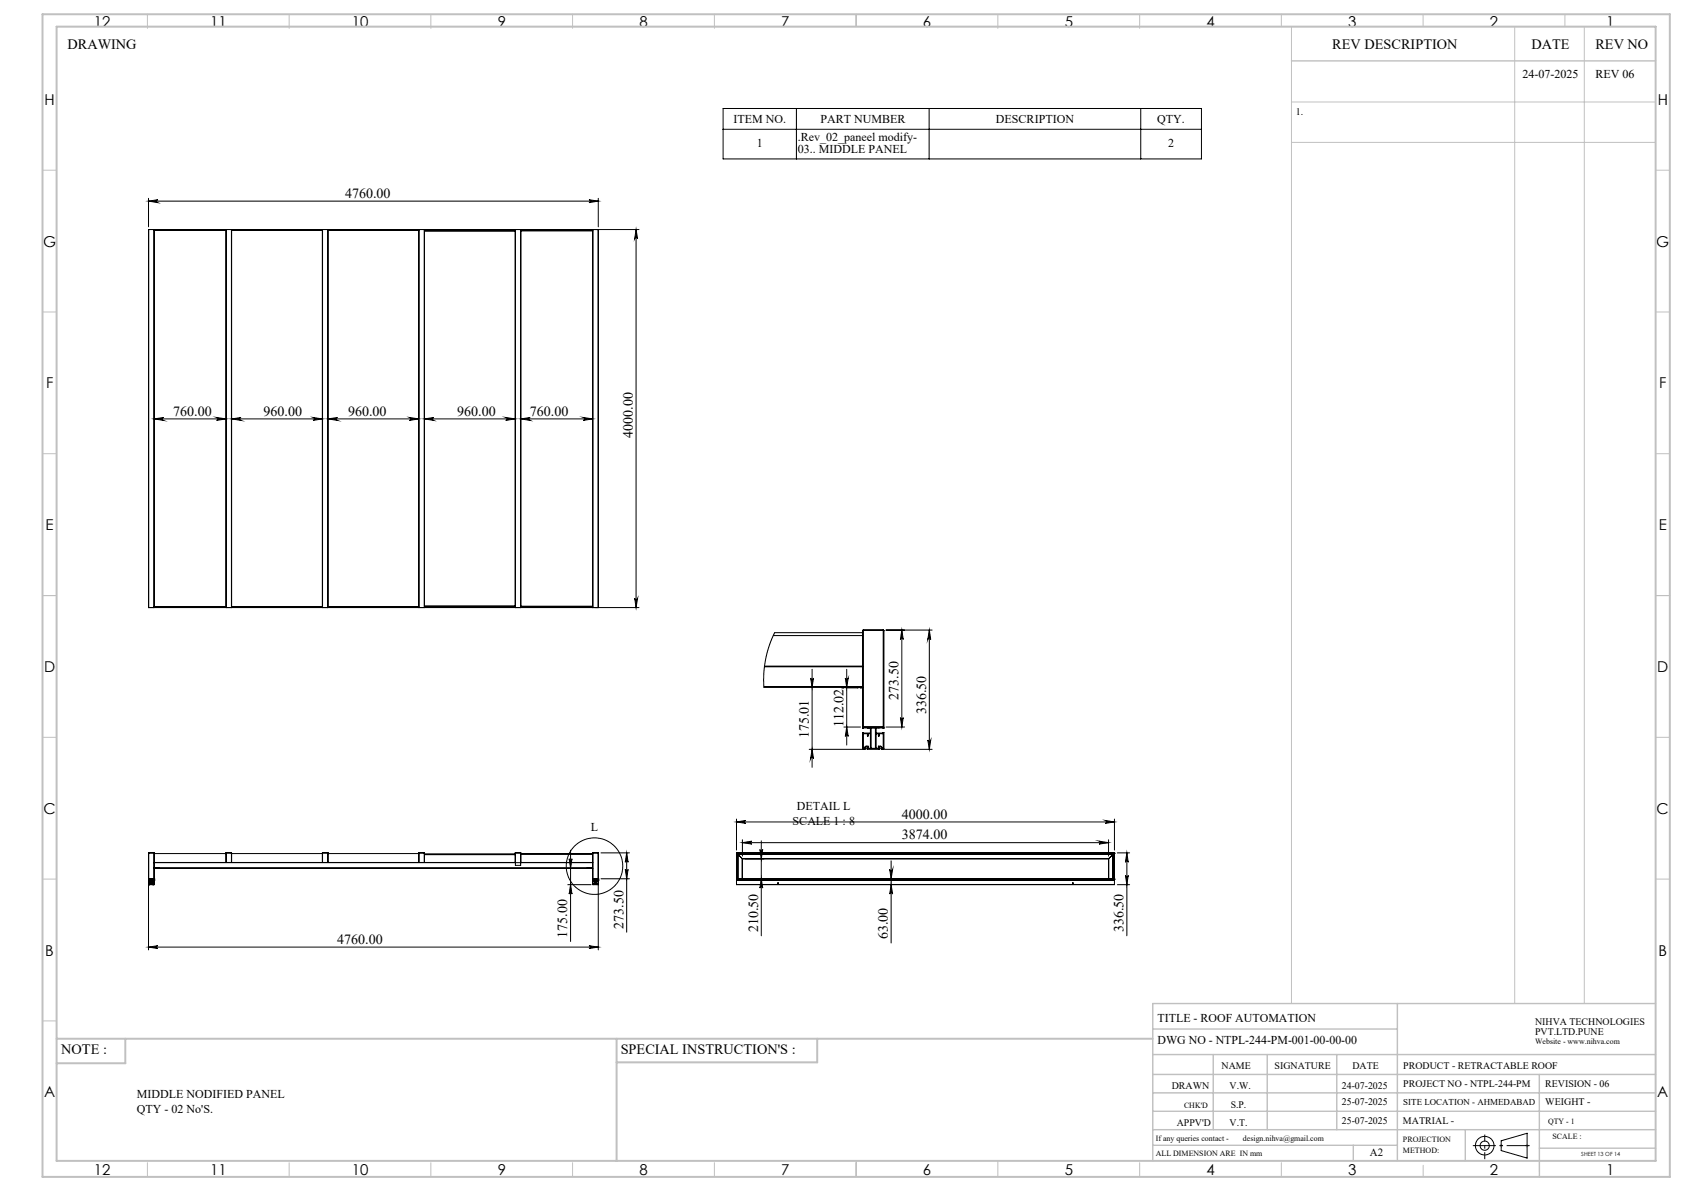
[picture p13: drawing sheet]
<svg xmlns="http://www.w3.org/2000/svg" width="594mm" height="420mm" viewBox="0 0 594 420" stroke-linecap="round" stroke-linejoin="round" font-family="sans-serif">
<defs><g id="words">
<g font-size="5.3">
<text x="33.1" y="9.5">12</text>
<text x="74.1" y="9.5">11</text>
<text x="124.1" y="9.5">10</text>
<text x="175.6" y="9.5">9</text>
<text x="225.6" y="9.5">8</text>
<text x="275.6" y="9.5">7</text>
<text x="325.6" y="9.5">6</text>
<text x="375.6" y="9.5">5</text>
<text x="425.6" y="9.5">4</text>
<text x="475.6" y="9.5">3</text>
<text x="525.6" y="9.5">2</text>
<text x="566.6" y="9.5">1</text>
<text x="15.7" y="37">H</text>
<text x="584.7" y="37">H</text>
<text x="15.2" y="87">G</text>
<text x="584.2" y="87">G</text>
<text x="16.2" y="137">F</text>
<text x="585.2" y="137">F</text>
<text x="16.1" y="187">E</text>
<text x="585.1" y="187">E</text>
<text x="15.5" y="237">D</text>
<text x="584.5" y="237">D</text>
<text x="15.4" y="287">C</text>
<text x="584.4" y="287">C</text>
<text x="16" y="337.1">B</text>
<text x="585" y="337.1">B</text>
<text x="15.5" y="387">A</text>
<text x="584.5" y="387">A</text>
<text x="33.1" y="414.5">12</text>
<text x="74.1" y="414.5">11</text>
<text x="124.1" y="414.5">10</text>
<text x="175.6" y="414.5">9</text>
<text x="225.6" y="414.5">8</text>
<text x="275.6" y="414.5">7</text>
<text x="325.6" y="414.5">6</text>
<text x="375.6" y="414.5">5</text>
<text x="425.6" y="414.5">4</text>
<text x="475.6" y="414.5">3</text>
<text x="525.6" y="414.5">2</text>
<text x="566.6" y="414.5">1</text>
</g>
<g font-size="5">
<text x="23.8" y="17.2">DRAWING</text>
<text x="470" y="17.4">REV DESCRIPTION</text>
<text x="540.2" y="17.4">DATE</text>
<text x="562.8" y="17.4">REV NO</text>
<text x="21.6" y="371.8">NOTE :</text>
<text x="218.9" y="371.8">SPECIAL INSTRUCTION'S :</text>
</g>
<g font-size="4.9">
<text x="121.7" y="69.7">4760.00</text>
<text x="61.1" y="146.5">760.00</text>
<text x="93" y="146.5">960.00</text>
<text x="122.8" y="146.5">960.00</text>
<text x="161.3" y="146.5">960.00</text>
<text x="186.9" y="146.5">760.00</text>
<text x="223.2" y="154.3" transform="rotate(-90 223.2 154.3)">4000.00</text>
<text x="316.9" y="246.8" transform="rotate(-90 316.9 246.8)">273.50</text>
<text x="326.6" y="251.9" transform="rotate(-90 326.6 251.9)">336.50</text>
<text x="297.5" y="256.4" transform="rotate(-90 297.5 256.4)">112.02</text>
<text x="285.3" y="260.3" transform="rotate(-90 285.3 260.3)">175.01</text>
<text x="318.2" y="288.7">4000.00</text>
<text x="318.2" y="296">3874.00</text>
<text x="219.9" y="327.5" transform="rotate(-90 219.9 327.5)">273.50</text>
<text x="267.4" y="328.8" transform="rotate(-90 267.4 328.8)">210.50</text>
<text x="396.3" y="328.8" transform="rotate(-90 396.3 328.8)">336.50</text>
<text x="119" y="332.8">4760.00</text>
<text x="200.1" y="330.8" transform="rotate(-90 200.1 330.8)">175.00</text>
<text x="313.2" y="331.3" transform="rotate(-90 313.2 331.3)">63.00</text>
</g>
<g font-size="4.2">
<text x="537.1" y="27.6">24-07-2025</text>
<text x="562.8" y="27.6">REV 06</text>
<text x="258.7" y="43.4">ITEM NO.</text>
<text x="289.4" y="43.4">PART NUMBER</text>
<text x="351.3" y="43.4">DESCRIPTION</text>
<text x="408.2" y="43.4">QTY.</text>
<text x="266.9" y="51.9">1</text>
<text x="281.4" y="49.8">.Rev_02_paneel modify-</text>
<text x="412" y="51.9">2</text>
<text x="281.4" y="54">03.. MIDDLE PANEL</text>
<text x="281.1" y="285.7">DETAIL L</text>
<text x="208.4" y="293.1">L</text>
<text x="279.6" y="290.9">SCALE 1 : 8</text>
<text x="408.3" y="360.3">TITLE - ROOF AUTOMATION</text>
<text x="408.3" y="368.2">DWG NO - NTPL-244-PM-001-00-00-00</text>
<text x="48.3" y="387.2">MIDDLE NODIFIED PANEL</text>
<text x="48.3" y="392.5">QTY - 02 No'S.</text>
</g>
<text font-size="3.9" x="483.2" y="407.7">A2</text>
<g font-size="3.5">
<text x="457" y="40.6">1.</text>
<text x="541.5" y="361.3">NIHVA TECHNOLOGIES</text>
<text x="541.5" y="364.9">PVT.LTD.PUNE</text>
<text x="430.9" y="377">NAME</text>
<text x="449.6" y="377">SIGNATURE</text>
<text x="477" y="377">DATE</text>
<text x="495" y="377">PRODUCT - RETRACTABLE ROOF</text>
<text x="495" y="383.3">PROJECT NO - NTPL-244-PM</text>
<text x="545.1" y="383.3">REVISION - 06</text>
<text x="413.3" y="384.1">DRAWN</text>
<text x="433.7" y="384.1">V.W.</text>
<text x="473.3" y="384.1">24-07-2025</text>
<text x="473.3" y="389.8">25-07-2025</text>
<text x="545.1" y="389.8">WEIGHT -</text>
<text x="434.2" y="390.6">S.P.</text>
<text x="415.1" y="396.9">APPV'D</text>
<text x="433.7" y="396.9">V.T.</text>
<text x="473.3" y="396.5">25-07-2025</text>
<text x="494.8" y="396.5">MATRIAL -</text>
</g>
<text font-size="3.2" x="495" y="389.6">SITE LOCATION - AHMEDABAD</text>
<g font-size="2.8">
<text x="541.5" y="368.3">Website - www.nihva.com</text>
<text x="417.6" y="390.6">CHK'D</text>
<text x="546.1" y="396.5">QTY - 1</text>
<text x="547.6" y="401.7">SCALE :</text>
<text x="407.7" y="402.2">If any queries contact -</text>
<text x="407.7" y="407.7">ALL DIMENSION ARE IN mm</text>
<text x="438.4" y="402.2">design.nihva@gmail.com</text>
<text x="494.8" y="402.7">PROJECTION</text>
<text x="494.8" y="406.5">METHOD:</text>
</g>
<text font-size="2" x="557.8" y="407.8">SHEET 13 OF 14</text>
</g></defs>
<g fill="none" stroke="#000" stroke-width=".35">
<path d="M255.1 38.3h168.7v17.7h-168.7zM280.9 38.3v17.7M327.7 38.3v17.7M402.4 38.3v17.7M255.1 45.6h168.7M52.4 69.9v10.1M52.4 70.9h158.6M52.4 70.9l3.3-.5a.51 .51 0 0 0-.5 .5 .51 .51 0 0 0 .5 .6zM207.8 70.4l3.2 .5-3.2 .6a.51 .51 0 0 0 .4-.6 .51 .51 0 0 0-.4-.5zM211 69.9v10.1M52.5 80.9v133.4M52.5 80.9h172.9"/>
<path d="M54.3 80.9l.1 .1M54.3 80.9v133.4M54.4 80.9v.1M54.4 81.2h25.3M54.4 81.1h25.3M54.4 81h25.3M79.7 81v133.2M79.8 80.9l-.1 .1M79.8 80.9v133.4M81.7 81v133.2M81.7 81.2h32M81.7 81.1h32"/>
<path d="M81.7 81h32M113.7 81v133.2M113.8 80.9l-.1 .1M113.8 80.9v133.4M115.7 81v133.2M115.7 81.2h32M115.7 81.1h32M115.7 81h32M147.7 81v133.2M147.8 80.9l-.1 .1M147.8 80.9v133.4M149.6 80.9l.1 .1"/>
<path d="M149.6 80.9v133.4M149.7 81l32.1-.1v133.4l-32.1-.1M149.7 81v133.2M149.7 81.3h32M149.7 81.1h32M149.7 81.5h32M183.7 80.9v.1M183.7 80.9v133.4M183.7 81.2h25.4M183.7 81.1h25.4M183.7 81.4h25.4M183.7 81h25.4"/>
<path d="M209.1 81v133.2M209.1 80.9v.1M209.1 80.9v133.4M211 80.9h.1M211 80.9v133.4M224.4 80.9l.5 3.3a.51 .51 0 0 0-.5-.4 .51 .51 0 0 0-.5 .4zM224.4 80.9v133.4M54.4 147.7h25.3M54.4 147.7l3.3-.5a.51 .51 0 0 0-.5 .5 .51 .51 0 0 0 .5 .6zM76.4 147.2l3.3 .5-3.3 .6a.51 .51 0 0 0 .5-.6 .51 .51 0 0 0-.5-.5zM81.7 147.7h32M81.7 147.7l3.3-.5a.51 .51 0 0 0-.5 .5 .51 .51 0 0 0 .5 .6z"/>
<path d="M110.4 147.2l3.3 .5-3.3 .6a.51 .51 0 0 0 .5-.6 .51 .51 0 0 0-.5-.5zM115.7 147.7l3.3-.5a.51 .51 0 0 0-.5 .5 .51 .51 0 0 0 .5 .6zM115.7 147.7h32M144.4 147.2l3.3 .5-3.3 .6a.51 .51 0 0 0 .5-.6 .51 .51 0 0 0-.5-.5zM149.7 147.7h32M149.7 147.7l3.3-.5a.51 .51 0 0 0-.5 .5 .51 .51 0 0 0 .5 .6zM178.4 147.2l3.3 .5-3.3 .6a.51 .51 0 0 0 .5-.6 .51 .51 0 0 0-.5-.5zM183.7 147.7h25.4M183.7 147.7l3.3-.5a.51 .51 0 0 0-.5 .5 .51 .51 0 0 0 .5 .6zM205.7 147.2l3.4 .5-3.4 .6a.51 .51 0 0 0 .5-.6 .51 .51 0 0 0-.5-.5zM52.4 214.2l.1 .1M52.5 214.3h172.9"/>
<path d="M54.3 214.3h.1M54.4 214.2l-.1 .1M54.4 214h25.3M54.4 214.2h25.3M54.4 214.1h25.3M79.7 214.2l.1 .1M81.7 214h32M81.7 214.2h32M81.7 214.1h32M113.7 214.2l.1 .1M115.7 214h32M115.7 214.2h32"/>
<path d="M115.7 214.1h32M147.7 214.2l.1 .1M149.7 214.2l-.1 .1M149.7 213.9h32M149.7 213.7h32M149.7 214.1h32M183.7 214.2v.1M183.7 214h25.4M183.7 214.2h25.4M183.7 213.8h25.4M183.7 214.1h25.4M209.1 214.2v.1"/>
<path d="M211 214.3h.1M223.9 211a.51 .51 0 0 0 .5 .4 .51 .51 0 0 0 .5-.4l-.5 3.3zM269.6 235.1h34.7M269.7 234.9h34.6M272.8 224.1h31.5M285.9 239.1a.51 .51 0 0 0 .5 .5 .51 .51 0 0 0 .5-.5l-.4 3.3zM286.5 236v34.6M298.2 239.1a.51 .51 0 0 0 .5 .5 .51 .51 0 0 0 .5-.5l-.5 3.3zM298.7 236v26.7M304.3 223.1h-31.1l-1.6 3.8-1.2 3.9-.7 4-.4 4.5 .2 3.1h34.8M304.3 234.9v.2M304.3 235.1v7"/>
<path d="M304.5 222.2l-.2 .2v12.5M304.5 222.2h7M304.5 222.2v34.2M311.5 222.2l.3 .2v34h-.3M311.5 222.2v34.2M312.5 222.2h16.3M318.1 222.2l.5 3.3a.49 .49 0 0 0-.5-.5 .49 .49 0 0 0-.5 .5zM318.1 222.2v34.2M327.8 222.2l.5 3.3a.51 .51 0 0 0-.5-.5 .51 .51 0 0 0-.5 .5zM327.8 222.2v42M269.5 242.1h34.8M296.8 242.4l.2 .2 .8-.2"/>
<path d="M297.7 256.4h5.8M298.3 242.4l.2 .2h4.1l.2-.2M298.7 256.4l.5 3.3a.51 .51 0 0 0-.5-.5 .51 .51 0 0 0-.5 .5zM303.3 242.4l.2 .2 .8-.2M304.3 242.1v.3M304.3 242.4v14h.2M304.5 256.9h.1M304.5 256.4l-.2 .2 .2 .3M304.5 256.4h7M306 259.5l-.1-.8-1.4 .1 .1 5.1h.3l.3-.7 .3-.1 .7 .1v.7h.8v-5.1l-.8-.1v.8M306 259.6h.1M306 256.7l1 .2v1.6l-2.7-.1v5.6l.2 .2"/>
<path d="M306 256.7h.1M306 256.7l-1.5 .1M306 259.6h.2M306.2 259.5v.1M307.3 256.8h1.5v7.1h-1.5zM309.8 259.5v-.8l-.8 .1v5.1h.7l.2-.8h.7l.3 .1 .3 .7h.3v-5.1l-1.4-.1v.8M309.9 259.6h.1M309.9 259.6h.2M310 256.7h.1M310 256.7l-1 .2v1.6l2.8-.2v5.8l-.3 .1M310.1 256.7l1.4 .1M310.1 259.5v.1"/>
<path d="M311.5 256.4l.3 .2-.2 .3M311.5 256.8h.1M312.5 256.4h6.6M317.6 253.1a.49 .49 0 0 0 .5 .5 .49 .49 0 0 0 .5-.5l-.5 3.3zM286.5 264.2l.4 3.4a.51 .51 0 0 0-.5-.5 .51 .51 0 0 0-.5 .5zM327.3 261a.51 .51 0 0 0 .5 .4 .51 .51 0 0 0 .5-.4l-.5 3.2zM328.8 264.2l-18-.1a.39 .39 0 0 0 0-.6 .39 .39 0 0 0-.6 0 .39 .39 0 0 0 .1 .6l-.1 .1-4.4-.1a.41 .41 0 0 0-.1-.6 .41 .41 0 0 0-.6 0 .41 .41 0 0 0 .2 .6l-19.9 .1M201.3 299.8v32.2M259.8 289.9l3.3-.6a.51 .51 0 0 0-.5 .5 .51 .51 0 0 0 .5 .6zM259.8 288.8v11M259.8 289.9h133.3M261.9 296.1v5.8"/>
<path d="M261.9 297.2h129.1M261.9 297.2l3.3-.6a.51 .51 0 0 0-.5 .5 .51 .51 0 0 0 .5 .6zM268 299.6a.49 .49 0 0 0 .5 .5 .49 .49 0 0 0 .5-.5l-.5 3.3zM268.5 296.5v33.5M387.7 296.6l3.3 .6-3.3 .5a.51 .51 0 0 0 .5-.6 .51 .51 0 0 0-.5-.5zM389.8 289.3l3.3 .6-3.3 .5a.51 .51 0 0 0 .5-.6 .51 .51 0 0 0-.5-.5zM391 296.1v5.8M393.1 288.8v11M52.4 312h.1M52.4 311.9l.1 .1M52.4 310.4h.1M52.4 309.9h.1"/>
<path d="M52.4 300.8v34.2M52.4 310h.1M52.5 300.8h-.1M52.5 311.9h.1M52.5 310.4h.1M52.5 310.4v.1M52.5 310.5h.1M52.5 309.9l-.1 .1M52.5 310h.1M52.5 310h-.1M52.5 300.8h1.8M52.5 300.8v9.6"/>
<path d="M52.5 310.5v1.4M52.5 312h.1M52.5 310h.3M52.5 309.9h1.8M52.6 312h.1M52.6 312v-.2l.2 .2M52.6 310v1.7M52.7 312h.1M52.7 310v2M52.8 312h.1M52.8 310v2M52.8 310.5h.1"/>
<path d="M52.8 310h.1M52.8 312h1.1M52.8 310h.3M52.8 310v1.7M52.9 311.7l-.4 .2M52.9 311.7h.1M52.9 311.9h.1M52.9 310.5h.1M52.9 310.5l-.1 .2M52.9 311.7v.2M52.9 311.9h.2M53.1 310h.1"/>
<path d="M53.1 311.9h.1M53.1 310.5h.1M53.1 310.5h-.6M53.1 310v.5M53.1 310.5v1.4M53.2 311.9h.1M53.2 310h.1M53.2 310v1.9M53.2 310h.4v1.9M53.7 310h.1M53.7 310.4v.1M53.7 310.5h.1"/>
<path d="M53.7 311.9h.1M53.8 310.5l.1 .2M53.9 311.7l.4 .2M53.9 311.7l-.7 .2M53.9 311.7h.1M53.9 310.7h.1M53.9 310h.1M53.9 310h.4M53.9 310h-.2M53.9 312h.1M53.9 312l.1-.2 .2 .2M53.9 310.5h.1"/>
<path d="M53.9 310l.1 2M54 312h.1M54.1 312h.1M54.1 310v2M54.2 312h.1M54.3 310h.1M54.3 311.9h.1M54.3 310.5h.1M54.3 310.5h-.6M54.3 312h.1M54.3 309.9l.1 .1M54.3 310.4v.1"/>
<path d="M54.3 310.4h.1M54.3 309.9h.1M54.3 300.8l.1 11.2M54.4 300.8h.1M54.4 306.1l154.7 .1zM54.4 310h.1M54.4 310.4h.1M54.4 311.9l-.1 .1M54.4 301h25.3M54.4 306.2h.1M54.6 306.2h.1M54.8 306.2h.1"/>
<path d="M56 306.2h-.1M56.1 306.2h.1M56.4 306.2h-.1M79.8 300.8h-.1M79.8 300.8v3.3l-.1-3.3M79.8 300.8h1.8M81.6 300.8h.1M81.6 300.8v3.3l.1-3.3M81.7 301h32M113.8 300.8l-.1 3.3zM113.8 300.8h1.8M115.6 300.8h.1"/>
<path d="M115.6 300.8v3.3l.1-3.3M115.7 301h32M147.7 300.8l.1 3.3zM147.8 300.8h1.8M149.6 300.8h.1M149.6 300.8v3.3l.1-3.3M149.7 301.1h32M149.7 301.4h32M181.7 300.8h.1M181.8 300.8h.1M181.7 304.1l-127.3 .1h154.7l-25.4-.1M181.8 300.8h1.9"/>
<path d="M181.8 300.8v4.4h1.9v-4.4M183.7 300.8h.1M183.7 301h25.4M183.7 301.3h25.4M200.3 312h8.2M200.8 302.8a.49 .49 0 0 0 .5 .5 .49 .49 0 0 0 .5-.5l-.5 3.4zM201.3 312l.5 3.3a.49 .49 0 0 0-.5-.5 .49 .49 0 0 0-.5 .5zM207 306.2h.1M207.3 306.2h.1M207.4 306.2h.1M208.7 306.2h.1M208.8 306.2h.1"/>
<path d="M209.1 306.2h-.1M209.1 310h.1M209.1 310.4v1.6l.2-.2 .1 .2 1.6-.1M209.1 310.4h.1M209.1 309.9h.1M209.1 300.8v9.2M209.1 300.8h.1M209.1 309.9v.1M209.1 310.5h.1M209.1 311.9h.1M209.1 310.4v.1M209.1 300.8h1.9"/>
<path d="M209.1 310h.4M209.1 309.9h1.9M209.1 310.5v1.4M209.5 310h.1M209.5 310.7h.1M209.5 310h.3M209.6 310.7h.1M209.6 311.7l-.4 .2M209.6 311.7l.2 .2M209.6 311.7h.1M209.6 310.5l-.1 .2M209.8 310h.1"/>
<path d="M209.8 311.9h.1M209.8 310.5h.1M209.8 310.5h-.7M209.8 310v.5M209.8 310.5v1.4M209.8 310v1.9M209.9 311.9h.3M209.9 310h.3M210.2 311.9h.1M210.2 310h.1M210.3 310v1.9M210.3 310h.1"/>
<path d="M210.3 310v.5M210.3 310.5h.1M210.3 311.9h.1M210.3 310.5v1.4M210.5 310.5h.1M210.5 311.7l-.2 .2M210.5 311.7h.1M210.5 311.7l.4 .2M210.5 310.7h.1M210.5 310.5v.2M210.6 310h.4M210.6 310h.1"/>
<path d="M210.6 310h-.3M210.6 310.5h.1M210.6 310.7h.1M210.9 311.9h.1M211 310.5h.1M211 310.5h-.7M211 300.8h.1M211 309.9v.1M211 310h.1M211 310.4v.1M211 310.4h.1M211 309.9h.1"/>
<path d="M211 300.8v9.2M211 310.4v24.6M212 300.8h10M212 309.9h10M220.6 306.6a.49 .49 0 0 0 .5 .5 .49 .49 0 0 0 .4-.5l-.4 3.3zM221.1 300.8l.4 3.3a.49 .49 0 0 0-.4-.5 .49 .49 0 0 0-.5 .5zM221.1 300.8v27.9M259.8 300.8h.1M259.8 311.9h133.3M259.8 310.4h.1M259.8 310h.1M259.8 300.8h133.3"/>
<path d="M259.8 310h133.3M259.8 310.4h133.3M259.8 300.8v11.1M259.9 309.9l-.1 .1M259.9 309.9h133.1M259.9 300.8v.1M259.9 300.8v9.1M259.9 300.9h.1M259.9 309.9h.1M259.9 300.9h133.1M259.9 300.9l.4 .4M259.9 300.9v9"/>
<path d="M260.3 301.3h.1M260.3 309.9h.1M260.3 301.3h132.3M260.3 301.3v8.6M260.3 301.3l1.5 1.5M261.8 302.8l.1 .1M261.8 302.8v7.1l.1-7M261.8 302.8h129.3M261.9 302.9h129.1M268.5 309.9l.5 3.3a.49 .49 0 0 0-.5-.5 .49 .49 0 0 0-.5 .5zM273.1 310h.1M273.1 310v.4"/>
<path d="M274.4 311.4h.1M274.4 311.4v.2M275.8 310h.1M275.8 310v.4M313.8 306.6a.51 .51 0 0 0 .5 .5 .51 .51 0 0 0 .6-.5l-.6 3.3zM314.3 312l.6 3.3a.51 .51 0 0 0-.6-.5 .51 .51 0 0 0-.5 .5zM314.3 303.5v29M377.1 310h.1M377.1 310v.4M378.4 311.4h.1M378.4 311.4v.2M379.8 310h.1"/>
<path d="M379.8 310v.4M391.1 302.8l-.1 .1M391.1 302.8v7.1l-.1-7M392.6 301.3h.1M392.6 309.9h.1M392.6 301.3l-1.5 1.5M392.6 301.3v8.6M393 300.9h.1M393 300.9v9M393 300.9l-.4 .4M393 309.9l.1 .1M393 300.8v.1"/>
<path d="M393 300.8v9.1M393.1 300.8h-.1M393.1 310.4h.1M393.1 310h.1M393.1 300.8v11.1M394.1 300.8h4.4M394.1 312h4.4M397 308.7a.49 .49 0 0 0 .5 .5 .49 .49 0 0 0 .5-.5l-.5 3.3zM397.5 300.8l.5 3.3a.49 .49 0 0 0-.5-.5 .49 .49 0 0 0-.5 .5zM397.5 300.8v29.2M52.4 334h158.6M52.4 334l3.3-.5a.49 .49 0 0 0-.5 .5 .49 .49 0 0 0 .5 .5z"/>
<path d="M207.8 333.5l3.2 .5-3.2 .5a.49 .49 0 0 0 .4-.5 .49 .49 0 0 0-.4-.5zM529.5 402.3l9.2-2.7v8.8l-9.2-2.7z"/>
<circle cx="209.7" cy="305.4" r="10"/>
<circle cx="274.5" cy="311.5" r=".12"/>
<circle cx="378.5" cy="311.5" r=".12"/>
<circle cx="523.7" cy="404" r="1.62"/>
<circle cx="523.7" cy="404" r="3.3"/>
</g>
<g fill="none" stroke="#c0c0c0" stroke-width=".35">
<path d="M52 5v5M102 5v5M152 5v5M202 5v5M252 5v5M302 5v4.4M352 5v5M402 5v5M452 5v4.4M455.5 9.4v344.5M502 5v4.4M534.3 9.4v344.5"/>
<path d="M552 5v4.4M558.8 9.4v344.5M455.5 36h128.5M455.5 50.2h128.5M15 60h5M584 60h5M15 110h5M584 110h5M15 160h5M584 160h5M15 210h5M584 210h5"/>
<path d="M15 260h5M584 260h5M15 310h5M584 310h5M15 360h5M52 410v5M102 410v5M152 410v5M202 410v5M252 410v5M302 409.4v5.6M352 409.4v5.6"/>
<path d="M402 410v5M452 410v5M502 410.9v4.1M529 404h1M529.2 403.7l.7 .7M529.5 403.5v1M529.9 403.7l-.7 .7M538.1 404h1.1M538.3 403.7l.7 .7M538.7 403.5v1M539 403.7l-.7 .7"/>
</g>
<path d="M274.5 311.3v-.1M274.6 311.4h.1M378.5 311.3v-.1M378.6 311.4h.1" fill="none" stroke="#000" stroke-width=".35" stroke-dasharray="15.2 1.3 1.3 1.3" stroke-linecap="butt"/>
<path d="M519.5 404h20.1" fill="none" stroke="#000" stroke-width=".35" stroke-dasharray="15.2 1.3 1.3 1.3" stroke-dashoffset="7.1" stroke-linecap="butt"/>
<path d="M523.7 408.8v-8.7" fill="none" stroke="#000" stroke-width=".35" stroke-dasharray="15.2 1.3 1.3 1.3" stroke-dashoffset="12.8" stroke-linecap="butt"/>
<g fill="none" stroke="#c0c0c0" stroke-width=".5">
<path d="M455.5 21.5h128.5M492.9 353.9v55.5M584 353.9h-177.4v55.5M406.6 371.9h177.4M406.6 378.9h177.4M406.6 362.9h86.3M428 371.9v26.5M447 371.9v26.5M471.5 371.9v26.5M543 378.9v36.1M406.6 391.9h177.4M406.6 385.4h177.4"/>
<path d="M406.6 398.4h177.4M516.9 398.4v11M406.6 403.9h86.3M477.3 403.9v5.5M543 404.9h41"/>
</g>
<path d="M15 5h574v410h-574zM20 9.4h564v400h-564zM20 366.3h386.6M44.2 366.3v8.6h-24.2M217.5 366.3v43.1M288.3 366.3v8.3h-70.8" fill="none" stroke="#c0c0c0" stroke-width=".7"/>
<g fill="#000">
<path d="M207.8 70.4l3.2 .5-3.2 .6a.51 .51 0 0 0 .4-.6 .51 .51 0 0 0-.4-.5zM52.4 70.9l3.3-.5a.51 .51 0 0 0-.5 .5 .51 .51 0 0 0 .5 .6zM76.4 147.2l3.3 .5-3.3 .6a.51 .51 0 0 0 .5-.6 .51 .51 0 0 0-.5-.5zM54.4 147.7l3.3-.5a.51 .51 0 0 0-.5 .5 .51 .51 0 0 0 .5 .6z"/>
<path d="M224.4 80.9l.5 3.3a.51 .51 0 0 0-.5-.4 .51 .51 0 0 0-.5 .4zM223.9 211a.51 .51 0 0 0 .5 .4 .51 .51 0 0 0 .5-.4l-.5 3.3z"/>
<path d="M144.4 147.2l3.3 .5-3.3 .6a.51 .51 0 0 0 .5-.6 .51 .51 0 0 0-.5-.5zM115.7 147.7l3.3-.5a.51 .51 0 0 0-.5 .5 .51 .51 0 0 0 .5 .6z"/>
<path d="M149.7 147.7l3.3-.5a.51 .51 0 0 0-.5 .5 .51 .51 0 0 0 .5 .6zM178.4 147.2l3.3 .5-3.3 .6a.51 .51 0 0 0 .5-.6 .51 .51 0 0 0-.5-.5zM183.7 147.7l3.3-.5a.51 .51 0 0 0-.5 .5 .51 .51 0 0 0 .5 .6zM205.7 147.2l3.4 .5-3.4 .6a.51 .51 0 0 0 .5-.6 .51 .51 0 0 0-.5-.5zM81.7 147.7l3.3-.5a.51 .51 0 0 0-.5 .5 .51 .51 0 0 0 .5 .6zM110.4 147.2l3.3 .5-3.3 .6a.51 .51 0 0 0 .5-.6 .51 .51 0 0 0-.5-.5z"/>
<path d="M298.7 256.4l.5 3.3a.51 .51 0 0 0-.5-.5 .51 .51 0 0 0-.5 .5zM298.2 239.1a.51 .51 0 0 0 .5 .5 .51 .51 0 0 0 .5-.5l-.5 3.3zM286.5 264.2l.4 3.4a.51 .51 0 0 0-.5-.5 .51 .51 0 0 0-.5 .5zM285.9 239.1a.51 .51 0 0 0 .5 .5 .51 .51 0 0 0 .5-.5l-.4 3.3z"/>
<path d="M389.8 289.3l3.3 .6-3.3 .5a.51 .51 0 0 0 .5-.6 .51 .51 0 0 0-.5-.5zM259.8 289.9l3.3-.6a.51 .51 0 0 0-.5 .5 .51 .51 0 0 0 .5 .6z"/>
<path d="M201.3 312l.5 3.3a.49 .49 0 0 0-.5-.5 .49 .49 0 0 0-.5 .5zM200.8 302.8a.49 .49 0 0 0 .5 .5 .49 .49 0 0 0 .5-.5l-.5 3.4zM268.5 309.9l.5 3.3a.49 .49 0 0 0-.5-.5 .49 .49 0 0 0-.5 .5zM268 299.6a.49 .49 0 0 0 .5 .5 .49 .49 0 0 0 .5-.5l-.5 3.3z"/>
<path d="M221.1 300.8l.4 3.3a.49 .49 0 0 0-.4-.5 .49 .49 0 0 0-.5 .5zM220.6 306.6a.49 .49 0 0 0 .5 .5 .49 .49 0 0 0 .4-.5l-.4 3.3zM397.5 300.8l.5 3.3a.49 .49 0 0 0-.5-.5 .49 .49 0 0 0-.5 .5zM397 308.7a.49 .49 0 0 0 .5 .5 .49 .49 0 0 0 .5-.5l-.5 3.3zM313.8 306.6a.51 .51 0 0 0 .5 .5 .51 .51 0 0 0 .6-.5l-.6 3.3zM314.3 312l.6 3.3a.51 .51 0 0 0-.6-.5 .51 .51 0 0 0-.5 .5zM318.1 222.2l.5 3.3a.49 .49 0 0 0-.5-.5 .49 .49 0 0 0-.5 .5zM317.6 253.1a.49 .49 0 0 0 .5 .5 .49 .49 0 0 0 .5-.5l-.5 3.3zM327.8 222.2l.5 3.3a.51 .51 0 0 0-.5-.5 .51 .51 0 0 0-.5 .5zM327.3 261a.51 .51 0 0 0 .5 .4 .51 .51 0 0 0 .5-.4l-.5 3.2z"/>
<path d="M52.4 334l3.3-.5a.49 .49 0 0 0-.5 .5 .49 .49 0 0 0 .5 .5zM207.8 333.5l3.2 .5-3.2 .5a.49 .49 0 0 0 .4-.5 .49 .49 0 0 0-.4-.5zM261.9 297.2l3.3-.6a.51 .51 0 0 0-.5 .5 .51 .51 0 0 0 .5 .6zM387.7 296.6l3.3 .6-3.3 .5a.51 .51 0 0 0 .5-.6 .51 .51 0 0 0-.5-.5z"/>
</g>
<use href="#words"/>
</svg>
